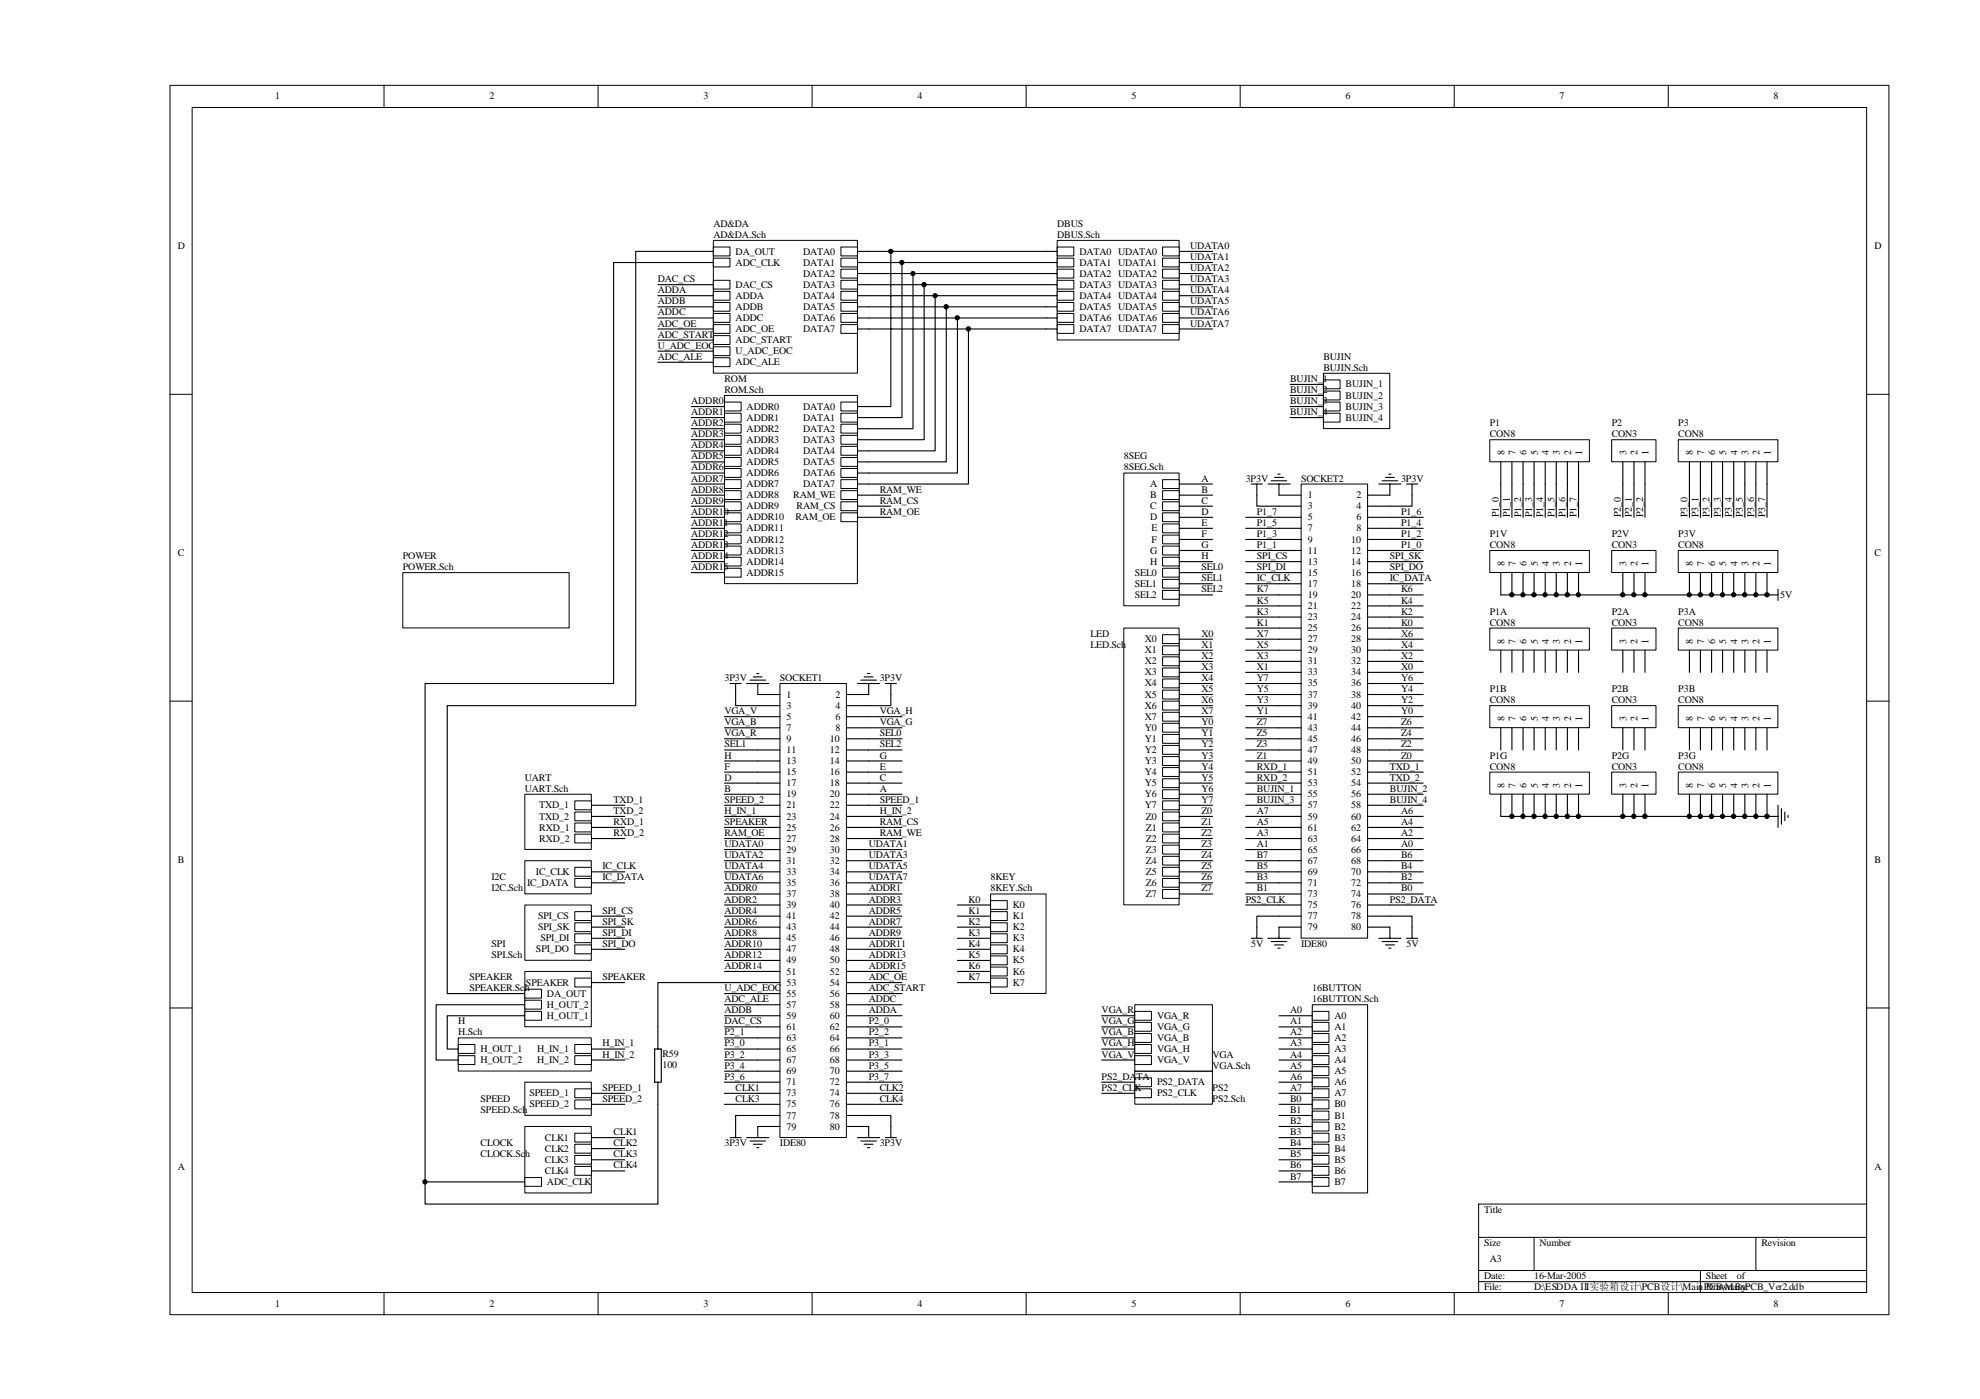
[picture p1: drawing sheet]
<svg xmlns="http://www.w3.org/2000/svg" width="297mm" height="210mm" viewBox="0 0 297 210" stroke-linecap="round" stroke-linejoin="round" font-family="sans-serif">
<defs><g id="words">
<g font-size="1.5">
<text x="41.3" y="14.9">1</text>
<text x="73.4" y="14.9">2</text>
<text x="105.5" y="14.9">3</text>
<text x="137.6" y="14.9">4</text>
<text x="169.8" y="14.9">5</text>
<text x="201.9" y="14.9">6</text>
<text x="234" y="14.9">7</text>
<text x="266.1" y="14.9">8</text>
<text x="107" y="34">AD&amp;DA</text>
<text x="107" y="35.7">AD&amp;DA.Sch</text>
<text x="158.6" y="34">DBUS</text>
<text x="158.6" y="35.7">DBUS.Sch</text>
<text x="26.7" y="37.4">D</text>
<text x="110.4" y="38.2">DA_OUT</text>
<text x="110.4" y="39.9">ADC_CLK</text>
<text x="120.5" y="38.2">DATA0</text>
<text x="120.5" y="39.9">DATA1</text>
<text x="120.5" y="41.5">DATA2</text>
<text x="161.9" y="38.2">DATA0 UDATA0</text>
<text x="161.9" y="39.9">DATA1 UDATA1</text>
<text x="161.9" y="41.5">DATA2 UDATA2</text>
<text x="178.6" y="37.4">UDATA0</text>
<text x="178.6" y="39">UDATA1</text>
<text x="178.6" y="40.7">UDATA2</text>
<text x="281.2" y="37.4">D</text>
<text x="98.7" y="44">ADDA</text>
<text x="98.7" y="45.7">ADDB</text>
<text x="98.7" y="47.3">ADDC</text>
<text x="98.7" y="42.3">DAC_CS</text>
<text x="110.4" y="43.2">DAC_CS</text>
<text x="110.4" y="44.8">ADDA</text>
<text x="110.4" y="46.5">ADDB</text>
<text x="120.5" y="43.2">DATA3</text>
<text x="120.5" y="44.8">DATA4</text>
<text x="120.5" y="46.5">DATA5</text>
<text x="161.9" y="43.2">DATA3 UDATA3</text>
<text x="161.9" y="44.8">DATA4 UDATA4</text>
<text x="161.9" y="46.5">DATA5 UDATA5</text>
<text x="178.6" y="42.3">UDATA3</text>
<text x="178.6" y="44">UDATA4</text>
<text x="178.6" y="45.7">UDATA5</text>
<text x="178.6" y="47.3">UDATA6</text>
<text x="98.7" y="49">ADC_OE</text>
<text x="98.7" y="50.7">ADC_START</text>
<text x="98.7" y="52.3">U_ADC_EOC</text>
<text x="98.7" y="54">ADC_ALE</text>
<text x="110.4" y="48.2">ADDC</text>
<text x="110.4" y="49.8">ADC_OE</text>
<text x="110.4" y="51.5">ADC_START</text>
<text x="110.4" y="53.1">U_ADC_EOC</text>
<text x="120.5" y="48.2">DATA6</text>
<text x="120.5" y="49.8">DATA7</text>
<text x="161.9" y="48.2">DATA6 UDATA6</text>
<text x="161.9" y="49.8">DATA7 UDATA7</text>
<text x="178.6" y="49">UDATA7</text>
<text x="198.5" y="54">BUJIN</text>
<text x="108.7" y="57.3">ROM</text>
<text x="108.7" y="59">ROM.Sch</text>
<text x="110.4" y="54.8">ADC_ALE</text>
<text x="193.5" y="57.3">BUJIN_1</text>
<text x="193.5" y="59">BUJIN_2</text>
<text x="198.5" y="55.6">BUJIN.Sch</text>
<text x="201.9" y="58.1">BUJIN_1</text>
<text x="201.9" y="59.8">BUJIN_2</text>
<text x="103.7" y="60.6">ADDR0</text>
<text x="103.7" y="62.3">ADDR1</text>
<text x="103.7" y="63.9">ADDR2</text>
<text x="103.7" y="65.6">ADDR3</text>
<text x="112" y="61.4">ADDR0</text>
<text x="112" y="63.1">ADDR1</text>
<text x="112" y="64.8">ADDR2</text>
<text x="120.5" y="61.4">DATA0</text>
<text x="120.5" y="63.1">DATA1</text>
<text x="120.5" y="64.8">DATA2</text>
<text x="193.5" y="60.6">BUJIN_3</text>
<text x="193.5" y="62.3">BUJIN_4</text>
<text x="201.9" y="61.4">BUJIN_3</text>
<text x="201.9" y="63.1">BUJIN_4</text>
<text x="223.5" y="63.9">P1</text>
<text x="223.5" y="65.6">CON8</text>
<text x="241.8" y="63.9">P2</text>
<text x="241.8" y="65.6">CON3</text>
<text x="251.8" y="63.9">P3</text>
<text x="251.8" y="65.6">CON8</text>
<text x="103.7" y="67.3">ADDR4</text>
<text x="103.7" y="68.9">ADDR5</text>
<text x="103.7" y="70.6">ADDR6</text>
<text x="112" y="66.4">ADDR3</text>
<text x="112" y="68.1">ADDR4</text>
<text x="112" y="69.8">ADDR5</text>
<text x="112" y="71.4">ADDR6</text>
<text x="120.5" y="66.4">DATA3</text>
<text x="120.5" y="68.1">DATA4</text>
<text x="120.5" y="69.8">DATA5</text>
<text x="120.5" y="71.4">DATA6</text>
<text x="168.6" y="68.9">8SEG</text>
<text x="168.6" y="70.6">8SEG.Sch</text>
<text x="225.7" y="68.3" transform="rotate(-90 225.7 68.3)">8</text>
<text x="227.4" y="68.3" transform="rotate(-90 227.4 68.3)">7</text>
<text x="229" y="68.3" transform="rotate(-90 229 68.3)">6</text>
<text x="230.7" y="68.3" transform="rotate(-90 230.7 68.3)">5</text>
<text x="232.3" y="68.3" transform="rotate(-90 232.3 68.3)">4</text>
<text x="234" y="68.3" transform="rotate(-90 234 68.3)">3</text>
<text x="235.7" y="68.3" transform="rotate(-90 235.7 68.3)">2</text>
<text x="237.3" y="68.3" transform="rotate(-90 237.3 68.3)">1</text>
<text x="244" y="68.3" transform="rotate(-90 244 68.3)">3</text>
<text x="245.7" y="68.3" transform="rotate(-90 245.7 68.3)">2</text>
<text x="247.3" y="68.3" transform="rotate(-90 247.3 68.3)">1</text>
<text x="254" y="68.3" transform="rotate(-90 254 68.3)">8</text>
<text x="255.6" y="68.3" transform="rotate(-90 255.6 68.3)">7</text>
<text x="257.3" y="68.3" transform="rotate(-90 257.3 68.3)">6</text>
<text x="259" y="68.3" transform="rotate(-90 259 68.3)">5</text>
<text x="260.6" y="68.3" transform="rotate(-90 260.6 68.3)">4</text>
<text x="262.3" y="68.3" transform="rotate(-90 262.3 68.3)">3</text>
<text x="264" y="68.3" transform="rotate(-90 264 68.3)">2</text>
<text x="265.6" y="68.3" transform="rotate(-90 265.6 68.3)">1</text>
<text x="103.7" y="72.3">ADDR7</text>
<text x="103.7" y="73.9">ADDR8</text>
<text x="103.7" y="75.6">ADDR9</text>
<text x="103.7" y="77.2">ADDR10</text>
<text x="112" y="73.1">ADDR7</text>
<text x="112" y="74.8">ADDR8</text>
<text x="112" y="76.4">ADDR9</text>
<text x="119" y="74.8">RAM_WE</text>
<text x="119.5" y="76.4">RAM_CS</text>
<text x="120.5" y="73.1">DATA7</text>
<text x="132" y="73.9">RAM_WE</text>
<text x="132" y="75.6">RAM_CS</text>
<text x="132" y="77.2">RAM_OE</text>
<text x="172.6" y="73.1">A</text>
<text x="172.6" y="74.8">B</text>
<text x="172.6" y="76.4">C</text>
<text x="180.2" y="72.3">A</text>
<text x="180.2" y="73.9">B</text>
<text x="180.2" y="75.6">C</text>
<text x="180.2" y="77.2">D</text>
<text x="186.9" y="72.3">3P3V</text>
<text x="188.5" y="77.2">P1_7</text>
<text x="195.2" y="72.3">SOCKET2</text>
<text x="196.2" y="74.8">1</text>
<text x="196.2" y="76.4">3</text>
<text x="203.5" y="74.8">2</text>
<text x="203.5" y="76.4">4</text>
<text x="210.2" y="77.2">P1_6</text>
<text x="210.2" y="72.3">3P3V</text>
<text x="224.9" y="77.6" transform="rotate(-90 224.9 77.6)">P1_0</text>
<text x="226.5" y="77.6" transform="rotate(-90 226.5 77.6)">P1_1</text>
<text x="228.2" y="77.6" transform="rotate(-90 228.2 77.6)">P1_2</text>
<text x="229.9" y="77.6" transform="rotate(-90 229.9 77.6)">P1_3</text>
<text x="231.5" y="77.6" transform="rotate(-90 231.5 77.6)">P1_4</text>
<text x="233.2" y="77.6" transform="rotate(-90 233.2 77.6)">P1_5</text>
<text x="234.8" y="77.6" transform="rotate(-90 234.8 77.6)">P1_6</text>
<text x="236.5" y="77.6" transform="rotate(-90 236.5 77.6)">P1_7</text>
<text x="243.2" y="77.6" transform="rotate(-90 243.2 77.6)">P2_0</text>
<text x="244.8" y="77.6" transform="rotate(-90 244.8 77.6)">P2_1</text>
<text x="246.5" y="77.6" transform="rotate(-90 246.5 77.6)">P2_2</text>
<text x="253.1" y="77.6" transform="rotate(-90 253.1 77.6)">P3_0</text>
<text x="254.8" y="77.6" transform="rotate(-90 254.8 77.6)">P3_1</text>
<text x="256.5" y="77.6" transform="rotate(-90 256.5 77.6)">P3_2</text>
<text x="258.1" y="77.6" transform="rotate(-90 258.1 77.6)">P3_3</text>
<text x="259.8" y="77.6" transform="rotate(-90 259.8 77.6)">P3_4</text>
<text x="261.5" y="77.6" transform="rotate(-90 261.5 77.6)">P3_5</text>
<text x="263.1" y="77.6" transform="rotate(-90 263.1 77.6)">P3_6</text>
<text x="264.8" y="77.6" transform="rotate(-90 264.8 77.6)">P3_7</text>
<text x="26.7" y="83.4">C</text>
<text x="60.4" y="83.9">POWER</text>
<text x="103.7" y="78.9">ADDR11</text>
<text x="103.7" y="80.6">ADDR12</text>
<text x="103.7" y="82.2">ADDR13</text>
<text x="103.7" y="83.9">ADDR14</text>
<text x="112" y="78.1">ADDR10</text>
<text x="112" y="79.7">ADDR11</text>
<text x="112" y="81.4">ADDR12</text>
<text x="112" y="83.1">ADDR13</text>
<text x="119.3" y="78.1">RAM_OE</text>
<text x="172.6" y="78.1">D</text>
<text x="172.6" y="83.1">G</text>
<text x="172.7" y="79.7">E</text>
<text x="172.7" y="81.4">F</text>
<text x="180.2" y="78.9">E</text>
<text x="180.2" y="80.6">F</text>
<text x="180.2" y="82.2">G</text>
<text x="180.2" y="83.9">H</text>
<text x="188.5" y="83.9">SPI_CS</text>
<text x="188.5" y="82.2">P1_1</text>
<text x="188.5" y="80.6">P1_3</text>
<text x="188.5" y="78.9">P1_5</text>
<text x="196.2" y="78.1">5</text>
<text x="196.2" y="79.7">7</text>
<text x="196.2" y="81.4">9</text>
<text x="196.2" y="83.1">11</text>
<text x="202.7" y="81.4">10</text>
<text x="202.7" y="83.1">12</text>
<text x="203.5" y="78.1">6</text>
<text x="203.5" y="79.7">8</text>
<text x="208.5" y="83.9">SPI_SK</text>
<text x="210.2" y="80.6">P1_2</text>
<text x="210.2" y="78.9">P1_4</text>
<text x="210.2" y="82.2">P1_0</text>
<text x="223.5" y="80.6">P1V</text>
<text x="223.5" y="82.2">CON8</text>
<text x="241.8" y="80.6">P2V</text>
<text x="241.8" y="82.2">CON3</text>
<text x="251.8" y="80.6">P3V</text>
<text x="251.8" y="82.2">CON8</text>
<text x="281.2" y="83.4">C</text>
<text x="60.4" y="85.6">POWER.Sch</text>
<text x="103.7" y="85.6">ADDR15</text>
<text x="112" y="84.7">ADDR14</text>
<text x="112" y="86.4">ADDR15</text>
<text x="170.2" y="86.4">SEL0</text>
<text x="170.2" y="88.1">SEL1</text>
<text x="170.2" y="89.7">SEL2</text>
<text x="172.6" y="84.7">H</text>
<text x="180.2" y="85.6">SEL0</text>
<text x="180.2" y="87.2">SEL1</text>
<text x="180.2" y="88.9">SEL2</text>
<text x="188.5" y="87.2">IC_CLK</text>
<text x="188.5" y="85.6">SPI_DI</text>
<text x="188.5" y="88.9">K7</text>
<text x="196.2" y="84.7">13</text>
<text x="196.2" y="86.4">15</text>
<text x="196.2" y="88.1">17</text>
<text x="196.2" y="89.7">19</text>
<text x="202.7" y="84.7">14</text>
<text x="202.7" y="86.4">16</text>
<text x="202.7" y="88.1">18</text>
<text x="202.7" y="89.7">20</text>
<text x="208.5" y="87.2">IC_DATA</text>
<text x="208.5" y="85.6">SPI_DO</text>
<text x="210.2" y="88.9">K6</text>
<text x="225.7" y="84.9" transform="rotate(-90 225.7 84.9)">8</text>
<text x="227.4" y="84.9" transform="rotate(-90 227.4 84.9)">7</text>
<text x="229" y="84.9" transform="rotate(-90 229 84.9)">6</text>
<text x="230.7" y="84.9" transform="rotate(-90 230.7 84.9)">5</text>
<text x="232.3" y="84.9" transform="rotate(-90 232.3 84.9)">4</text>
<text x="234" y="84.9" transform="rotate(-90 234 84.9)">3</text>
<text x="235.7" y="84.9" transform="rotate(-90 235.7 84.9)">2</text>
<text x="237.3" y="84.9" transform="rotate(-90 237.3 84.9)">1</text>
<text x="244" y="84.9" transform="rotate(-90 244 84.9)">3</text>
<text x="245.7" y="84.9" transform="rotate(-90 245.7 84.9)">2</text>
<text x="247.3" y="84.9" transform="rotate(-90 247.3 84.9)">1</text>
<text x="254" y="84.9" transform="rotate(-90 254 84.9)">8</text>
<text x="255.6" y="84.9" transform="rotate(-90 255.6 84.9)">7</text>
<text x="257.3" y="84.9" transform="rotate(-90 257.3 84.9)">6</text>
<text x="259" y="84.9" transform="rotate(-90 259 84.9)">5</text>
<text x="260.6" y="84.9" transform="rotate(-90 260.6 84.9)">4</text>
<text x="262.3" y="84.9" transform="rotate(-90 262.3 84.9)">3</text>
<text x="264" y="84.9" transform="rotate(-90 264 84.9)">2</text>
<text x="265.6" y="84.9" transform="rotate(-90 265.6 84.9)">1</text>
<text x="267.1" y="89.7">5V</text>
<text x="163.6" y="95.5">LED</text>
<text x="180.2" y="95.5">X0</text>
<text x="188.5" y="93.9">K1</text>
<text x="188.5" y="92.2">K3</text>
<text x="188.5" y="90.6">K5</text>
<text x="188.5" y="95.5">X7</text>
<text x="196.2" y="91.4">21</text>
<text x="196.2" y="93">23</text>
<text x="196.2" y="94.7">25</text>
<text x="202.7" y="91.4">22</text>
<text x="202.7" y="93">24</text>
<text x="202.7" y="94.7">26</text>
<text x="210.2" y="93.9">K0</text>
<text x="210.2" y="92.2">K2</text>
<text x="210.2" y="90.6">K4</text>
<text x="210.2" y="95.5">X6</text>
<text x="223.5" y="92.2">P1A</text>
<text x="223.5" y="93.9">CON8</text>
<text x="241.8" y="92.2">P2A</text>
<text x="241.8" y="93.9">CON3</text>
<text x="251.8" y="92.2">P3A</text>
<text x="251.8" y="93.9">CON8</text>
<text x="163.6" y="97.2">LED.Sch</text>
<text x="171.7" y="96.4">X0</text>
<text x="171.7" y="98">X1</text>
<text x="171.7" y="99.7">X2</text>
<text x="171.7" y="101.3">X3</text>
<text x="180.2" y="97.2">X1</text>
<text x="180.2" y="98.8">X2</text>
<text x="180.2" y="100.5">X3</text>
<text x="188.5" y="100.5">X1</text>
<text x="188.5" y="98.8">X3</text>
<text x="188.5" y="97.2">X5</text>
<text x="196.2" y="96.4">27</text>
<text x="196.2" y="98">29</text>
<text x="196.2" y="99.7">31</text>
<text x="196.2" y="101.3">33</text>
<text x="202.7" y="96.4">28</text>
<text x="202.7" y="98">30</text>
<text x="202.7" y="99.7">32</text>
<text x="202.7" y="101.3">34</text>
<text x="210.2" y="100.5">X0</text>
<text x="210.2" y="98.8">X2</text>
<text x="210.2" y="97.2">X4</text>
<text x="225.7" y="96.6" transform="rotate(-90 225.7 96.6)">8</text>
<text x="227.4" y="96.6" transform="rotate(-90 227.4 96.6)">7</text>
<text x="229" y="96.6" transform="rotate(-90 229 96.6)">6</text>
<text x="230.7" y="96.6" transform="rotate(-90 230.7 96.6)">5</text>
<text x="232.3" y="96.6" transform="rotate(-90 232.3 96.6)">4</text>
<text x="234" y="96.6" transform="rotate(-90 234 96.6)">3</text>
<text x="235.7" y="96.6" transform="rotate(-90 235.7 96.6)">2</text>
<text x="237.3" y="96.6" transform="rotate(-90 237.3 96.6)">1</text>
<text x="244" y="96.6" transform="rotate(-90 244 96.6)">3</text>
<text x="245.7" y="96.6" transform="rotate(-90 245.7 96.6)">2</text>
<text x="247.3" y="96.6" transform="rotate(-90 247.3 96.6)">1</text>
<text x="254" y="96.6" transform="rotate(-90 254 96.6)">8</text>
<text x="255.6" y="96.6" transform="rotate(-90 255.6 96.6)">7</text>
<text x="257.3" y="96.6" transform="rotate(-90 257.3 96.6)">6</text>
<text x="259" y="96.6" transform="rotate(-90 259 96.6)">5</text>
<text x="260.6" y="96.6" transform="rotate(-90 260.6 96.6)">4</text>
<text x="262.3" y="96.6" transform="rotate(-90 262.3 96.6)">3</text>
<text x="264" y="96.6" transform="rotate(-90 264 96.6)">2</text>
<text x="265.6" y="96.6" transform="rotate(-90 265.6 96.6)">1</text>
<text x="108.7" y="102.2">3P3V</text>
<text x="108.7" y="107.2">VGA_V</text>
<text x="117" y="102.2">SOCKET1</text>
<text x="118" y="104.7">1</text>
<text x="118" y="106.3">3</text>
<text x="118" y="108">5</text>
<text x="125.3" y="104.7">2</text>
<text x="125.3" y="106.3">4</text>
<text x="125.3" y="108">6</text>
<text x="132" y="102.2">3P3V</text>
<text x="132" y="107.2">VGA_H</text>
<text x="171.7" y="103">X4</text>
<text x="171.7" y="104.7">X5</text>
<text x="171.7" y="106.3">X6</text>
<text x="171.7" y="108">X7</text>
<text x="180.2" y="102.2">X4</text>
<text x="180.2" y="103.8">X5</text>
<text x="180.2" y="105.5">X6</text>
<text x="180.2" y="107.2">X7</text>
<text x="188.5" y="107.2">Y1</text>
<text x="188.5" y="105.5">Y3</text>
<text x="188.5" y="103.8">Y5</text>
<text x="188.5" y="102.2">Y7</text>
<text x="196.2" y="103">35</text>
<text x="196.2" y="104.7">37</text>
<text x="196.2" y="106.3">39</text>
<text x="196.2" y="108">41</text>
<text x="202.7" y="103">36</text>
<text x="202.7" y="104.7">38</text>
<text x="202.7" y="106.3">40</text>
<text x="202.7" y="108">42</text>
<text x="210.2" y="107.2">Y0</text>
<text x="210.2" y="105.5">Y2</text>
<text x="210.2" y="103.8">Y4</text>
<text x="210.2" y="102.2">Y6</text>
<text x="223.5" y="103.8">P1B</text>
<text x="223.5" y="105.5">CON8</text>
<text x="241.8" y="103.8">P2B</text>
<text x="241.8" y="105.5">CON3</text>
<text x="251.8" y="103.8">P3B</text>
<text x="251.8" y="105.5">CON8</text>
<text x="108.7" y="110.5">VGA_R</text>
<text x="108.7" y="108.8">VGA_B</text>
<text x="108.7" y="113.8">H</text>
<text x="108.7" y="112.1">SEL1</text>
<text x="118" y="109.6">7</text>
<text x="118" y="111.3">9</text>
<text x="118" y="113">11</text>
<text x="124.5" y="111.3">10</text>
<text x="124.5" y="113">12</text>
<text x="125.3" y="109.6">8</text>
<text x="132" y="108.8">VGA_G</text>
<text x="132" y="113.8">G</text>
<text x="132" y="110.5">SEL0</text>
<text x="132" y="112.1">SEL2</text>
<text x="171.7" y="109.6">Y0</text>
<text x="171.7" y="111.3">Y1</text>
<text x="171.7" y="113">Y2</text>
<text x="180.2" y="108.8">Y0</text>
<text x="180.2" y="110.5">Y1</text>
<text x="180.2" y="112.1">Y2</text>
<text x="180.2" y="113.8">Y3</text>
<text x="188.5" y="113.8">Z1</text>
<text x="188.5" y="112.1">Z3</text>
<text x="188.5" y="110.5">Z5</text>
<text x="188.5" y="108.8">Z7</text>
<text x="196.2" y="109.6">43</text>
<text x="196.2" y="111.3">45</text>
<text x="196.2" y="113">47</text>
<text x="202.7" y="109.6">44</text>
<text x="202.7" y="111.3">46</text>
<text x="202.7" y="113">48</text>
<text x="210.2" y="113.8">Z0</text>
<text x="210.2" y="112.1">Z2</text>
<text x="210.2" y="110.5">Z4</text>
<text x="210.2" y="108.8">Z6</text>
<text x="223.5" y="113.8">P1G</text>
<text x="225.7" y="108.2" transform="rotate(-90 225.7 108.2)">8</text>
<text x="227.4" y="108.2" transform="rotate(-90 227.4 108.2)">7</text>
<text x="229" y="108.2" transform="rotate(-90 229 108.2)">6</text>
<text x="230.7" y="108.2" transform="rotate(-90 230.7 108.2)">5</text>
<text x="232.3" y="108.2" transform="rotate(-90 232.3 108.2)">4</text>
<text x="234" y="108.2" transform="rotate(-90 234 108.2)">3</text>
<text x="235.7" y="108.2" transform="rotate(-90 235.7 108.2)">2</text>
<text x="237.3" y="108.2" transform="rotate(-90 237.3 108.2)">1</text>
<text x="241.8" y="113.8">P2G</text>
<text x="244" y="108.2" transform="rotate(-90 244 108.2)">3</text>
<text x="245.7" y="108.2" transform="rotate(-90 245.7 108.2)">2</text>
<text x="247.3" y="108.2" transform="rotate(-90 247.3 108.2)">1</text>
<text x="251.8" y="113.8">P3G</text>
<text x="254" y="108.2" transform="rotate(-90 254 108.2)">8</text>
<text x="255.6" y="108.2" transform="rotate(-90 255.6 108.2)">7</text>
<text x="257.3" y="108.2" transform="rotate(-90 257.3 108.2)">6</text>
<text x="259" y="108.2" transform="rotate(-90 259 108.2)">5</text>
<text x="260.6" y="108.2" transform="rotate(-90 260.6 108.2)">4</text>
<text x="262.3" y="108.2" transform="rotate(-90 262.3 108.2)">3</text>
<text x="264" y="108.2" transform="rotate(-90 264 108.2)">2</text>
<text x="265.6" y="108.2" transform="rotate(-90 265.6 108.2)">1</text>
<text x="78.7" y="117.1">UART</text>
<text x="78.7" y="118.8">UART.Sch</text>
<text x="108.7" y="118.8">B</text>
<text x="108.7" y="117.1">D</text>
<text x="108.7" y="115.5">F</text>
<text x="118" y="114.6">13</text>
<text x="118" y="116.3">15</text>
<text x="118" y="118">17</text>
<text x="118" y="119.6">19</text>
<text x="124.5" y="114.6">14</text>
<text x="124.5" y="116.3">16</text>
<text x="124.5" y="118">18</text>
<text x="124.5" y="119.6">20</text>
<text x="132" y="118.8">A</text>
<text x="132" y="117.1">C</text>
<text x="132" y="115.5">E</text>
<text x="171.7" y="114.6">Y3</text>
<text x="171.7" y="116.3">Y4</text>
<text x="171.7" y="118">Y5</text>
<text x="171.7" y="119.6">Y6</text>
<text x="180.2" y="115.5">Y4</text>
<text x="180.2" y="117.1">Y5</text>
<text x="180.2" y="118.8">Y6</text>
<text x="188.5" y="115.5">RXD_1</text>
<text x="188.5" y="117.1">RXD_2</text>
<text x="188.5" y="118.8">BUJIN_1</text>
<text x="196.2" y="114.6">49</text>
<text x="196.2" y="116.3">51</text>
<text x="196.2" y="118">53</text>
<text x="196.2" y="119.6">55</text>
<text x="202.7" y="114.6">50</text>
<text x="202.7" y="116.3">52</text>
<text x="202.7" y="118">54</text>
<text x="202.7" y="119.6">56</text>
<text x="208.5" y="115.5">TXD_1</text>
<text x="208.5" y="117.1">TXD_2</text>
<text x="208.5" y="118.8">BUJIN_2</text>
<text x="223.5" y="115.5">CON8</text>
<text x="225.7" y="118.2" transform="rotate(-90 225.7 118.2)">8</text>
<text x="227.4" y="118.2" transform="rotate(-90 227.4 118.2)">7</text>
<text x="229" y="118.2" transform="rotate(-90 229 118.2)">6</text>
<text x="230.7" y="118.2" transform="rotate(-90 230.7 118.2)">5</text>
<text x="232.3" y="118.2" transform="rotate(-90 232.3 118.2)">4</text>
<text x="234" y="118.2" transform="rotate(-90 234 118.2)">3</text>
<text x="235.7" y="118.2" transform="rotate(-90 235.7 118.2)">2</text>
<text x="237.3" y="118.2" transform="rotate(-90 237.3 118.2)">1</text>
<text x="241.8" y="115.5">CON3</text>
<text x="244" y="118.2" transform="rotate(-90 244 118.2)">3</text>
<text x="245.7" y="118.2" transform="rotate(-90 245.7 118.2)">2</text>
<text x="247.3" y="118.2" transform="rotate(-90 247.3 118.2)">1</text>
<text x="251.8" y="115.5">CON8</text>
<text x="254" y="118.2" transform="rotate(-90 254 118.2)">8</text>
<text x="255.6" y="118.2" transform="rotate(-90 255.6 118.2)">7</text>
<text x="257.3" y="118.2" transform="rotate(-90 257.3 118.2)">6</text>
<text x="259" y="118.2" transform="rotate(-90 259 118.2)">5</text>
<text x="260.6" y="118.2" transform="rotate(-90 260.6 118.2)">4</text>
<text x="262.3" y="118.2" transform="rotate(-90 262.3 118.2)">3</text>
<text x="264" y="118.2" transform="rotate(-90 264 118.2)">2</text>
<text x="265.6" y="118.2" transform="rotate(-90 265.6 118.2)">1</text>
<text x="80.9" y="121.3">TXD_1</text>
<text x="80.9" y="124.6">RXD_1</text>
<text x="80.9" y="123">TXD_2</text>
<text x="92.1" y="120.5">TXD_1</text>
<text x="92.1" y="122.1">TXD_2</text>
<text x="92.1" y="123.8">RXD_1</text>
<text x="92.1" y="125.4">RXD_2</text>
<text x="108.7" y="123.8">SPEAKER</text>
<text x="108.7" y="122.1">H_IN_1</text>
<text x="108.7" y="120.5">SPEED_2</text>
<text x="108.7" y="125.4">RAM_OE</text>
<text x="118" y="121.3">21</text>
<text x="118" y="123">23</text>
<text x="118" y="124.6">25</text>
<text x="124.5" y="121.3">22</text>
<text x="124.5" y="123">24</text>
<text x="124.5" y="124.6">26</text>
<text x="132" y="122.1">H_IN_2</text>
<text x="132" y="120.5">SPEED_1</text>
<text x="132" y="123.8">RAM_CS</text>
<text x="132" y="125.4">RAM_WE</text>
<text x="171.7" y="121.3">Y7</text>
<text x="171.9" y="123">Z0</text>
<text x="171.9" y="124.6">Z1</text>
<text x="180.2" y="120.5">Y7</text>
<text x="180.2" y="122.1">Z0</text>
<text x="180.2" y="123.8">Z1</text>
<text x="180.2" y="125.4">Z2</text>
<text x="188.5" y="125.4">A3</text>
<text x="188.5" y="123.8">A5</text>
<text x="188.5" y="122.1">A7</text>
<text x="188.5" y="120.5">BUJIN_3</text>
<text x="196.2" y="121.3">57</text>
<text x="196.2" y="123">59</text>
<text x="196.2" y="124.6">61</text>
<text x="202.7" y="121.3">58</text>
<text x="202.7" y="123">60</text>
<text x="202.7" y="124.6">62</text>
<text x="208.5" y="120.5">BUJIN_4</text>
<text x="210.2" y="125.4">A2</text>
<text x="210.2" y="123.8">A4</text>
<text x="210.2" y="122.1">A6</text>
<text x="26.7" y="129.4">B</text>
<text x="80.4" y="131.3">IC_CLK</text>
<text x="80.9" y="126.3">RXD_2</text>
<text x="90.4" y="130.4">IC_CLK</text>
<text x="108.7" y="127.1">UDATA0</text>
<text x="108.7" y="128.8">UDATA2</text>
<text x="108.7" y="130.4">UDATA4</text>
<text x="118" y="126.3">27</text>
<text x="118" y="127.9">29</text>
<text x="118" y="129.6">31</text>
<text x="118" y="131.3">33</text>
<text x="124.5" y="126.3">28</text>
<text x="124.5" y="127.9">30</text>
<text x="124.5" y="129.6">32</text>
<text x="124.5" y="131.3">34</text>
<text x="130.3" y="127.1">UDATA1</text>
<text x="130.3" y="128.8">UDATA3</text>
<text x="130.3" y="130.4">UDATA5</text>
<text x="171.9" y="126.3">Z2</text>
<text x="171.9" y="127.9">Z3</text>
<text x="171.9" y="129.6">Z4</text>
<text x="171.9" y="131.3">Z5</text>
<text x="180.2" y="127.1">Z3</text>
<text x="180.2" y="128.8">Z4</text>
<text x="180.2" y="130.4">Z5</text>
<text x="188.5" y="130.4">B5</text>
<text x="188.5" y="128.8">B7</text>
<text x="188.5" y="127.1">A1</text>
<text x="196.2" y="126.3">63</text>
<text x="196.2" y="127.9">65</text>
<text x="196.2" y="129.6">67</text>
<text x="196.2" y="131.3">69</text>
<text x="202.7" y="126.3">64</text>
<text x="202.7" y="127.9">66</text>
<text x="202.7" y="129.6">68</text>
<text x="202.7" y="131.3">70</text>
<text x="210.2" y="130.4">B4</text>
<text x="210.2" y="128.8">B6</text>
<text x="210.2" y="127.1">A0</text>
<text x="281.2" y="129.4">B</text>
<text x="73.7" y="132.1">I2C</text>
<text x="73.7" y="133.8">I2C.Sch</text>
<text x="79.1" y="132.9">IC_DATA</text>
<text x="80.7" y="137.9">SPI_CS</text>
<text x="90.4" y="132.1">IC_DATA</text>
<text x="90.4" y="137.1">SPI_CS</text>
<text x="108.7" y="133.8">ADDR0</text>
<text x="108.7" y="135.4">ADDR2</text>
<text x="108.7" y="137.1">ADDR4</text>
<text x="108.7" y="132.1">UDATA6</text>
<text x="118" y="132.9">35</text>
<text x="118" y="134.6">37</text>
<text x="118" y="136.2">39</text>
<text x="118" y="137.9">41</text>
<text x="124.5" y="132.9">36</text>
<text x="124.5" y="134.6">38</text>
<text x="124.5" y="136.2">40</text>
<text x="124.5" y="137.9">42</text>
<text x="130.3" y="132.1">UDATA7</text>
<text x="130.3" y="133.8">ADDR1</text>
<text x="130.3" y="135.4">ADDR3</text>
<text x="130.3" y="137.1">ADDR5</text>
<text x="145.3" y="135.4">K0</text>
<text x="145.3" y="137.1">K1</text>
<text x="148.6" y="132.1">8KEY</text>
<text x="148.6" y="133.8">8KEY.Sch</text>
<text x="152" y="137.9">K1</text>
<text x="152" y="136.2">K0</text>
<text x="171.9" y="132.9">Z6</text>
<text x="171.9" y="134.6">Z7</text>
<text x="180.2" y="132.1">Z6</text>
<text x="180.2" y="133.8">Z7</text>
<text x="186.9" y="135.4">PS2_CLK</text>
<text x="188.5" y="133.8">B1</text>
<text x="188.5" y="132.1">B3</text>
<text x="196.2" y="132.9">71</text>
<text x="196.2" y="134.6">73</text>
<text x="196.2" y="136.2">75</text>
<text x="196.2" y="137.9">77</text>
<text x="202.7" y="132.9">72</text>
<text x="202.7" y="134.6">74</text>
<text x="202.7" y="136.2">76</text>
<text x="202.7" y="137.9">78</text>
<text x="208.5" y="135.4">PS2_DATA</text>
<text x="210.2" y="133.8">B0</text>
<text x="210.2" y="132.1">B2</text>
<text x="73.7" y="142.1">SPI</text>
<text x="73.7" y="143.7">SPI.Sch</text>
<text x="80.4" y="142.9">SPI_DO</text>
<text x="80.7" y="139.6">SPI_SK</text>
<text x="81.1" y="141.2">SPI_DI</text>
<text x="90.4" y="138.7">SPI_SK</text>
<text x="90.4" y="140.4">SPI_DI</text>
<text x="90.4" y="142.1">SPI_DO</text>
<text x="108.7" y="138.7">ADDR6</text>
<text x="108.7" y="140.4">ADDR8</text>
<text x="108.7" y="142.1">ADDR10</text>
<text x="108.7" y="143.7">ADDR12</text>
<text x="118" y="139.6">43</text>
<text x="118" y="141.2">45</text>
<text x="118" y="142.9">47</text>
<text x="124.5" y="139.6">44</text>
<text x="124.5" y="141.2">46</text>
<text x="124.5" y="142.9">48</text>
<text x="130.3" y="142.1">ADDR11</text>
<text x="130.3" y="143.7">ADDR13</text>
<text x="130.3" y="138.7">ADDR7</text>
<text x="130.3" y="140.4">ADDR9</text>
<text x="145.3" y="138.7">K2</text>
<text x="145.3" y="140.4">K3</text>
<text x="145.3" y="142.1">K4</text>
<text x="145.3" y="143.7">K5</text>
<text x="152" y="139.6">K2</text>
<text x="152" y="141.2">K3</text>
<text x="152" y="142.9">K4</text>
<text x="187.7" y="142.1">5V</text>
<text x="195.2" y="142.1">IDE80</text>
<text x="196.2" y="139.6">79</text>
<text x="202.7" y="139.6">80</text>
<text x="211" y="142.1">5V</text>
<text x="70.4" y="147">SPEAKER</text>
<text x="70.4" y="148.7">SPEAKER.Sch</text>
<text x="78.9" y="147.9">SPEAKER</text>
<text x="82.1" y="149.5">DA_OUT</text>
<text x="90.4" y="147">SPEAKER</text>
<text x="108.7" y="145.4">ADDR14</text>
<text x="108.7" y="148.7">U_ADC_EOC</text>
<text x="118" y="144.5">49</text>
<text x="118" y="146.2">51</text>
<text x="118" y="147.9">53</text>
<text x="118" y="149.5">55</text>
<text x="124.5" y="144.5">50</text>
<text x="124.5" y="146.2">52</text>
<text x="124.5" y="147.9">54</text>
<text x="124.5" y="149.5">56</text>
<text x="130.3" y="145.4">ADDR15</text>
<text x="130.3" y="147">ADC_OE</text>
<text x="130.3" y="148.7">ADC_START</text>
<text x="145.3" y="145.4">K6</text>
<text x="145.3" y="147">K7</text>
<text x="152" y="144.5">K5</text>
<text x="152" y="146.2">K6</text>
<text x="152" y="147.9">K7</text>
<text x="196.9" y="148.7">16BUTTON</text>
<text x="68.7" y="153.7">H</text>
<text x="68.7" y="155.4">H.Sch</text>
<text x="82.1" y="151.2">H_OUT_2</text>
<text x="82.1" y="152.9">H_OUT_1</text>
<text x="108.7" y="155.4">P2_1</text>
<text x="108.7" y="153.7">DAC_CS</text>
<text x="108.7" y="152">ADDB</text>
<text x="108.7" y="150.4">ADC_ALE</text>
<text x="118" y="151.2">57</text>
<text x="118" y="152.9">59</text>
<text x="118" y="154.5">61</text>
<text x="124.5" y="151.2">58</text>
<text x="124.5" y="152.9">60</text>
<text x="124.5" y="154.5">62</text>
<text x="130.3" y="155.4">P2_2</text>
<text x="130.3" y="153.7">P2_0</text>
<text x="130.3" y="152">ADDA</text>
<text x="130.3" y="150.4">ADDC</text>
<text x="165.3" y="152">VGA_R</text>
<text x="165.3" y="153.7">VGA_G</text>
<text x="165.3" y="155.4">VGA_B</text>
<text x="173.6" y="152.9">VGA_R</text>
<text x="173.6" y="154.5">VGA_G</text>
<text x="193.5" y="152">A0</text>
<text x="193.5" y="153.7">A1</text>
<text x="193.5" y="155.4">A2</text>
<text x="196.9" y="150.4">16BUTTON.Sch</text>
<text x="200.2" y="152.9">A0</text>
<text x="200.2" y="154.5">A1</text>
<text x="72.1" y="157.9">H_OUT_1</text>
<text x="72.1" y="159.5">H_OUT_2</text>
<text x="80.6" y="157.9">H_IN_1</text>
<text x="80.6" y="159.5">H_IN_2</text>
<text x="90.4" y="157">H_IN_1</text>
<text x="90.4" y="158.7">H_IN_2</text>
<text x="99.4" y="158.5">R59</text>
<text x="99.4" y="160.2">100</text>
<text x="108.7" y="158.7">P3_2</text>
<text x="108.7" y="160.3">P3_4</text>
<text x="108.7" y="157">P3_0</text>
<text x="118" y="156.2">63</text>
<text x="118" y="157.9">65</text>
<text x="118" y="159.5">67</text>
<text x="118" y="161.2">69</text>
<text x="124.5" y="156.2">64</text>
<text x="124.5" y="157.9">66</text>
<text x="124.5" y="159.5">68</text>
<text x="124.5" y="161.2">70</text>
<text x="130.3" y="158.7">P3_3</text>
<text x="130.3" y="160.3">P3_5</text>
<text x="130.3" y="157">P3_1</text>
<text x="165.3" y="157">VGA_H</text>
<text x="165.3" y="158.7">VGA_V</text>
<text x="173.6" y="156.2">VGA_B</text>
<text x="173.6" y="157.9">VGA_H</text>
<text x="173.6" y="159.5">VGA_V</text>
<text x="181.9" y="158.7">VGA</text>
<text x="181.9" y="160.3">VGA.Sch</text>
<text x="193.5" y="157">A3</text>
<text x="193.5" y="158.7">A4</text>
<text x="193.5" y="160.3">A5</text>
<text x="200.2" y="156.2">A2</text>
<text x="200.2" y="157.9">A3</text>
<text x="200.2" y="159.5">A4</text>
<text x="200.2" y="161.2">A5</text>
<text x="72.1" y="165.3">SPEED</text>
<text x="72.1" y="167">SPEED.Sch</text>
<text x="79.4" y="164.5">SPEED_1</text>
<text x="79.4" y="166.2">SPEED_2</text>
<text x="90.4" y="163.7">SPEED_1</text>
<text x="90.4" y="165.3">SPEED_2</text>
<text x="108.7" y="162">P3_6</text>
<text x="110.4" y="163.7">CLK1</text>
<text x="110.4" y="165.3">CLK3</text>
<text x="118" y="162.8">71</text>
<text x="118" y="164.5">73</text>
<text x="118" y="166.2">75</text>
<text x="118" y="167.8">77</text>
<text x="124.5" y="162.8">72</text>
<text x="124.5" y="164.5">74</text>
<text x="124.5" y="166.2">76</text>
<text x="124.5" y="167.8">78</text>
<text x="130.3" y="162">P3_7</text>
<text x="132" y="163.7">CLK2</text>
<text x="132" y="165.3">CLK4</text>
<text x="165.3" y="162">PS2_DATA</text>
<text x="165.3" y="163.7">PS2_CLK</text>
<text x="173.6" y="162.8">PS2_DATA</text>
<text x="173.6" y="164.5">PS2_CLK</text>
<text x="181.9" y="163.7">PS2</text>
<text x="181.9" y="165.3">PS2.Sch</text>
<text x="193.5" y="162">A6</text>
<text x="193.5" y="163.7">A7</text>
<text x="193.5" y="165.3">B0</text>
<text x="193.5" y="167">B1</text>
<text x="200.2" y="162.8">A6</text>
<text x="200.2" y="164.5">A7</text>
<text x="200.2" y="166.2">B0</text>
<text x="200.2" y="167.8">B1</text>
<text x="72.1" y="172">CLOCK</text>
<text x="72.1" y="173.6">CLOCK.Sch</text>
<text x="81.7" y="171.2">CLK1</text>
<text x="81.7" y="172.8">CLK2</text>
<text x="92.1" y="170.3">CLK1</text>
<text x="92.1" y="172">CLK2</text>
<text x="92.1" y="173.6">CLK3</text>
<text x="108.7" y="172">3P3V</text>
<text x="117" y="172">IDE80</text>
<text x="118" y="169.5">79</text>
<text x="124.5" y="169.5">80</text>
<text x="132" y="172">3P3V</text>
<text x="193.5" y="168.7">B2</text>
<text x="193.5" y="170.3">B3</text>
<text x="193.5" y="172">B4</text>
<text x="193.5" y="173.6">B5</text>
<text x="200.2" y="169.5">B2</text>
<text x="200.2" y="171.2">B3</text>
<text x="200.2" y="172.8">B4</text>
<text x="26.7" y="175.5">A</text>
<text x="81.7" y="174.5">CLK3</text>
<text x="81.7" y="176.1">CLK4</text>
<text x="82.1" y="177.8">ADC_CLK</text>
<text x="92.1" y="175.3">CLK4</text>
<text x="193.5" y="175.3">B6</text>
<text x="193.5" y="177">B7</text>
<text x="200.2" y="174.5">B5</text>
<text x="200.2" y="176.1">B6</text>
<text x="200.2" y="177.8">B7</text>
<text x="281.2" y="175.5">A</text>
<text x="222.6" y="181.9">Title</text>
<text x="222.6" y="186.9">Size</text>
<text x="222.6" y="191.9">Date:</text>
<text x="223.5" y="189.4">A3</text>
<text x="230.1" y="191.9">16-Mar-2005</text>
<text x="231" y="186.9">Number</text>
<text x="255.9" y="191.9">Sheet</text>
<text x="260.6" y="191.9">of</text>
<text x="264.3" y="186.9">Revision</text>
<text x="41.3" y="196.1">1</text>
<text x="73.4" y="196.1">2</text>
<text x="105.5" y="196.1">3</text>
<text x="137.6" y="196.1">4</text>
<text x="169.8" y="196.1">5</text>
<text x="201.9" y="196.1">6</text>
<text x="222.6" y="193.6">File:</text>
<text x="230.1" y="193.6">D:\ESDDA III实验箱设计\PCB设计\MainPCB\MainPCB_Ver2.ddb</text>
<text x="234" y="196.1">7</text>
<text x="255.9" y="193.6">Drawn By:</text>
<text x="266.1" y="196.1">8</text>
</g>
</g></defs>
<g fill="none" stroke="#000" stroke-width=".15">
<path d="M25.5 12.8h257.9v184.5h-257.9zM28.8 16.1h251.2v177.8h-251.2zM57.6 12.8v3.3M89.7 12.8v3.3M121.8 12.8v3.3M153.9 12.8v3.3M186.1 12.8v3.3M218.2 12.8v3.3M250.3 12.8v3.3M25.5 59.2h3.3M280.1 59.2h3.3M25.5 105.2h3.3"/>
<path d="M280.1 105.2h3.3M25.5 151.2h3.3M280.1 151.2h3.3M57.6 194v3.3M89.7 194v3.3M121.8 194v3.3M153.9 194v3.3M186.1 194v3.3M218.2 194v3.3M221.8 185.7h58.3M221.8 190.6h58.3M221.8 192.3h58.3"/>
<path d="M230.1 185.7v4.9M250.3 194v3.3M255.1 190.6v3.4M263.4 185.7v4.9M280.1 180.7h-58.3v13.3"/>
</g>
<path d="M195.2 72.6h10v68.2h-10z" fill="#fff"/>
<path d="M195.2 72.6h10v68.2h-10z" fill="none" stroke="#000" stroke-width=".15"/>
<g fill="none" stroke="#000" stroke-width=".17">
<path d="M191.9 74.3h3.3M191.9 75.9h3.3M191.9 77.6h3.3M191.9 79.3h3.3M205.2 74.3h3.3M205.2 75.9h3.3M205.2 77.6h3.3M205.2 79.3h3.3M191.9 80.9h3.3M191.9 82.6h3.3M191.9 84.3h3.3M191.9 85.9h3.3"/>
<path d="M191.9 87.6h3.3M191.9 89.3h3.3M191.9 90.9h3.3M191.9 92.6h3.3M191.9 94.2h3.3M191.9 95.9h3.3M191.9 97.6h3.3M191.9 99.2h3.3M205.2 80.9h3.3M205.2 82.6h3.3M205.2 84.3h3.3M205.2 85.9h3.3"/>
<path d="M205.2 87.6h3.3M205.2 89.3h3.3M205.2 90.9h3.3M205.2 92.6h3.3M205.2 94.2h3.3M205.2 95.9h3.3M205.2 97.6h3.3M205.2 99.2h3.3M191.9 100.9h3.3M191.9 102.6h3.3M191.9 104.2h3.3M191.9 105.9h3.3"/>
<path d="M191.9 107.5h3.3M191.9 109.2h3.3M191.9 110.8h3.3M191.9 112.5h3.3M191.9 114.2h3.3M191.9 115.8h3.3M191.9 117.5h3.3M191.9 119.2h3.3M205.2 100.9h3.3M205.2 102.6h3.3M205.2 104.2h3.3M205.2 105.9h3.3"/>
<path d="M205.2 107.5h3.3M205.2 109.2h3.3M205.2 110.8h3.3M205.2 112.5h3.3M205.2 114.2h3.3M205.2 115.8h3.3M205.2 117.5h3.3M205.2 119.2h3.3M191.9 120.8h3.3M191.9 122.5h3.3M191.9 124.1h3.3M191.9 125.8h3.3"/>
<path d="M191.9 127.5h3.3M191.9 129.1h3.3M191.9 130.8h3.3M191.9 132.5h3.3M191.9 134.1h3.3M191.9 135.8h3.3M191.9 137.5h3.3M191.9 139.1h3.3M205.2 120.8h3.3M205.2 122.5h3.3M205.2 124.1h3.3M205.2 125.8h3.3"/>
<path d="M205.2 127.5h3.3M205.2 129.1h3.3M205.2 130.8h3.3M205.2 132.5h3.3M205.2 134.1h3.3M205.2 135.8h3.3M205.2 137.5h3.3M205.2 139.1h3.3"/>
</g>
<path d="M117 102.6h10v68.1h-10z" fill="#fff"/>
<path d="M117 102.6h10v68.1h-10z" fill="none" stroke="#000" stroke-width=".15"/>
<g fill="none" stroke="#000" stroke-width=".17">
<path d="M113.7 104.2h3.3M113.7 105.9h3.3M113.7 107.5h3.3M113.7 109.2h3.3M113.7 110.8h3.3M113.7 112.5h3.3M113.7 114.2h3.3M113.7 115.8h3.3M113.7 117.5h3.3M113.7 119.2h3.3M127 104.2h3.3M127 105.9h3.3"/>
<path d="M127 107.5h3.3M127 109.2h3.3M127 110.8h3.3M127 112.5h3.3M127 114.2h3.3M127 115.8h3.3M127 117.5h3.3M127 119.2h3.3M113.7 120.8h3.3M113.7 122.5h3.3M113.7 124.1h3.3M113.7 125.8h3.3"/>
<path d="M113.7 127.5h3.3M113.7 129.1h3.3M113.7 130.8h3.3M113.7 132.5h3.3M113.7 134.1h3.3M113.7 135.8h3.3M113.7 137.5h3.3M113.7 139.1h3.3M127 120.8h3.3M127 122.5h3.3M127 124.1h3.3M127 125.8h3.3"/>
<path d="M127 127.5h3.3M127 129.1h3.3M127 130.8h3.3M127 132.5h3.3M127 134.1h3.3M127 135.8h3.3M127 137.5h3.3M127 139.1h3.3M113.7 140.8h3.3M113.7 142.4h3.3M113.7 144.1h3.3M113.7 145.8h3.3"/>
<path d="M113.7 147.4h3.3M113.7 149.1h3.3M113.7 150.7h3.3M113.7 152.4h3.3M113.7 154.1h3.3M113.7 155.7h3.3M113.7 157.4h3.3M113.7 159h3.3M127 140.8h3.3M127 142.4h3.3M127 144.1h3.3M127 145.8h3.3"/>
<path d="M127 147.4h3.3M127 149.1h3.3M127 150.7h3.3M127 152.4h3.3M127 154.1h3.3M127 155.7h3.3M127 157.4h3.3M127 159h3.3M113.7 160.7h3.3M113.7 162.4h3.3M113.7 164h3.3M113.7 165.7h3.3"/>
<path d="M113.7 167.4h3.3M113.7 169h3.3M127 160.7h3.3M127 162.4h3.3M127 164h3.3M127 165.7h3.3M127 167.4h3.3M127 169h3.3"/>
</g>
<path d="M196.9 150.8h8.3v28.2h-8.3z" fill="#fff"/>
<path d="M196.9 150.7h8.3v28.3h-8.3z" fill="none" stroke="#000" stroke-width=".15"/>
<g fill="#fff" stroke="#000" stroke-width=".15">
<path d="M196.9 151.7h2.5v1.4h-2.5z" fill-rule="evenodd"/>
<path d="M196.9 153.4h2.5v1.3h-2.5z" fill-rule="evenodd"/>
<path d="M196.9 155.1h2.5v1.3h-2.5z" fill-rule="evenodd"/>
<path d="M196.9 156.7h2.5v1.4h-2.5z" fill-rule="evenodd"/>
<path d="M196.9 158.4h2.5v1.3h-2.5z" fill-rule="evenodd"/>
<path d="M196.9 160h2.5v1.4h-2.5z" fill-rule="evenodd"/>
<path d="M196.9 161.7h2.5v1.3h-2.5z" fill-rule="evenodd"/>
<path d="M196.9 163.4h2.5v1.3h-2.5z" fill-rule="evenodd"/>
<path d="M196.9 165h2.5v1.4h-2.5z" fill-rule="evenodd"/>
<path d="M196.9 166.7h2.5v1.3h-2.5z" fill-rule="evenodd"/>
<path d="M196.9 168.4h2.5v1.3h-2.5z" fill-rule="evenodd"/>
<path d="M196.9 170h2.5v1.3h-2.5z" fill-rule="evenodd"/>
<path d="M196.9 171.7h2.5v1.3h-2.5z" fill-rule="evenodd"/>
<path d="M196.9 173.4h2.5v1.3h-2.5z" fill-rule="evenodd"/>
<path d="M196.9 175h2.5v1.3h-2.5z" fill-rule="evenodd"/>
<path d="M196.9 176.7h2.5v1.3h-2.5z" fill-rule="evenodd"/>
</g>
<path d="M148.6 134.2h8.3v14.9h-8.3z" fill="#fff"/>
<path d="M148.6 134.1h8.3v15h-8.3z" fill="none" stroke="#000" stroke-width=".15"/>
<g fill="#fff" stroke="#000" stroke-width=".15">
<path d="M148.6 136.8h2.5v1.3h-2.5z" fill-rule="evenodd"/>
<path d="M148.6 138.5h2.5v1.3h-2.5z" fill-rule="evenodd"/>
<path d="M148.6 140.1h2.5v1.3h-2.5z" fill-rule="evenodd"/>
<path d="M148.6 141.8h2.5v1.3h-2.5z" fill-rule="evenodd"/>
<path d="M148.6 143.4h2.5v1.4h-2.5z" fill-rule="evenodd"/>
<path d="M148.6 145.1h2.5v1.3h-2.5z" fill-rule="evenodd"/>
<path d="M148.6 146.7h2.5v1.4h-2.5z" fill-rule="evenodd"/>
<path d="M148.6 135.1h2.5v1.3h-2.5z" fill-rule="evenodd"/>
</g>
<path d="M168.6 71h8.3v19.9h-8.3z" fill="#fff"/>
<path d="M168.6 71h8.3v19.9h-8.3z" fill="none" stroke="#000" stroke-width=".15"/>
<g fill="#fff" stroke="#000" stroke-width=".15">
<path d="M174.4 72h2.5v1.3h-2.5z" fill-rule="evenodd"/>
<path d="M174.4 73.6h2.5v1.4h-2.5z" fill-rule="evenodd"/>
<path d="M174.4 75.3h2.5v1.3h-2.5z" fill-rule="evenodd"/>
<path d="M174.4 76.9h2.5v1.4h-2.5z" fill-rule="evenodd"/>
<path d="M174.4 78.6h2.5v1.3h-2.5z" fill-rule="evenodd"/>
<path d="M174.4 80.3h2.5v1.3h-2.5z" fill-rule="evenodd"/>
<path d="M174.4 81.9h2.5v1.4h-2.5z" fill-rule="evenodd"/>
<path d="M174.4 83.6h2.5v1.3h-2.5z" fill-rule="evenodd"/>
<path d="M174.4 85.3h2.5v1.3h-2.5z" fill-rule="evenodd"/>
<path d="M174.4 86.9h2.5v1.3h-2.5z" fill-rule="evenodd"/>
<path d="M174.4 88.6h2.5v1.3h-2.5z" fill-rule="evenodd"/>
</g>
<path d="M198.6 56h9.9v8.3h-9.9z" fill="#fff"/>
<path d="M198.5 56h10v8.3h-10z" fill="none" stroke="#000" stroke-width=".15"/>
<g fill="#fff" stroke="#000" stroke-width=".15">
<path d="M198.5 57h2.5v1.3h-2.5z" fill-rule="evenodd"/>
<path d="M198.5 58.7h2.5v1.3h-2.5z" fill-rule="evenodd"/>
<path d="M198.5 60.3h2.5v1.4h-2.5z" fill-rule="evenodd"/>
<path d="M198.5 62h2.5v1.3h-2.5z" fill-rule="evenodd"/>
</g>
<path d="M78.8 169h9.9v10h-9.9z" fill="#fff"/>
<path d="M78.7 169h10v10h-10z" fill="none" stroke="#000" stroke-width=".15"/>
<g fill="#fff" stroke="#000" stroke-width=".15">
<path d="M86.2 170h2.5v1.3h-2.5z" fill-rule="evenodd"/>
<path d="M86.2 171.7h2.5v1.3h-2.5z" fill-rule="evenodd"/>
<path d="M86.2 173.4h2.5v1.3h-2.5z" fill-rule="evenodd"/>
<path d="M86.2 175h2.5v1.3h-2.5z" fill-rule="evenodd"/>
<path d="M78.7 176.7h2.5v1.3h-2.5z" fill-rule="evenodd"/>
</g>
<path d="M78.8 129.2h9.9v4.9h-9.9z" fill="#fff"/>
<path d="M78.7 129.1h10v5h-10z" fill="none" stroke="#000" stroke-width=".15"/>
<g fill="#fff" stroke="#000" stroke-width=".15">
<path d="M86.2 130.1h2.5v1.4h-2.5z" fill-rule="evenodd"/>
<path d="M86.2 131.8h2.5v1.3h-2.5z" fill-rule="evenodd"/>
</g>
<path d="M168.6 94.3h8.3v41.5h-8.3z" fill="#fff"/>
<path d="M168.6 94.2h8.3v41.6h-8.3z" fill="none" stroke="#000" stroke-width=".15"/>
<g fill="#fff" stroke="#000" stroke-width=".15">
<path d="M174.4 95.2h2.5v1.4h-2.5z" fill-rule="evenodd"/>
<path d="M174.4 96.9h2.5v1.3h-2.5z" fill-rule="evenodd"/>
<path d="M174.4 98.6h2.5v1.3h-2.5z" fill-rule="evenodd"/>
<path d="M174.4 100.2h2.5v1.4h-2.5z" fill-rule="evenodd"/>
<path d="M174.4 101.9h2.5v1.3h-2.5z" fill-rule="evenodd"/>
<path d="M174.4 103.5h2.5v1.4h-2.5z" fill-rule="evenodd"/>
<path d="M174.4 105.2h2.5v1.3h-2.5z" fill-rule="evenodd"/>
<path d="M174.4 106.9h2.5v1.3h-2.5z" fill-rule="evenodd"/>
<path d="M174.4 108.5h2.5v1.4h-2.5z" fill-rule="evenodd"/>
<path d="M174.4 110.2h2.5v1.3h-2.5z" fill-rule="evenodd"/>
<path d="M174.4 111.8h2.5v1.4h-2.5z" fill-rule="evenodd"/>
<path d="M174.4 113.5h2.5v1.4h-2.5z" fill-rule="evenodd"/>
<path d="M174.4 115.2h2.5v1.3h-2.5z" fill-rule="evenodd"/>
<path d="M174.4 116.8h2.5v1.4h-2.5z" fill-rule="evenodd"/>
<path d="M174.4 118.5h2.5v1.3h-2.5z" fill-rule="evenodd"/>
<path d="M174.4 120.2h2.5v1.3h-2.5z" fill-rule="evenodd"/>
<path d="M174.4 121.8h2.5v1.3h-2.5z" fill-rule="evenodd"/>
<path d="M174.4 123.5h2.5v1.3h-2.5z" fill-rule="evenodd"/>
<path d="M174.4 125.2h2.5v1.3h-2.5z" fill-rule="evenodd"/>
<path d="M174.4 126.8h2.5v1.3h-2.5z" fill-rule="evenodd"/>
<path d="M174.4 128.5h2.5v1.3h-2.5z" fill-rule="evenodd"/>
<path d="M174.4 130.1h2.5v1.4h-2.5z" fill-rule="evenodd"/>
<path d="M174.4 131.8h2.5v1.3h-2.5z" fill-rule="evenodd"/>
<path d="M174.4 133.5h2.5v1.3h-2.5z" fill-rule="evenodd"/>
</g>
<path d="M170.3 160.7h11.6v5h-11.6z" fill="#fff"/>
<path d="M170.2 160.7h11.7v5h-11.7z" fill="none" stroke="#000" stroke-width=".15"/>
<g fill="#fff" stroke="#000" stroke-width=".15">
<path d="M170.2 161.7h2.5v1.3h-2.5z" fill-rule="evenodd"/>
<path d="M170.2 163.4h2.5v1.3h-2.5z" fill-rule="evenodd"/>
</g>
<path d="M78.8 162.4h9.9v4.9h-9.9z" fill="#fff"/>
<path d="M78.7 162.4h10v4.9h-10z" fill="none" stroke="#000" stroke-width=".15"/>
<g fill="#fff" stroke="#000" stroke-width=".15">
<path d="M86.2 163.4h2.5v1.3h-2.5z" fill-rule="evenodd"/>
<path d="M86.2 165h2.5v1.4h-2.5z" fill-rule="evenodd"/>
</g>
<path d="M78.8 135.8h9.9v8.3h-9.9z" fill="#fff"/>
<path d="M78.7 135.8h10v8.3h-10z" fill="none" stroke="#000" stroke-width=".15"/>
<g fill="#fff" stroke="#000" stroke-width=".15">
<path d="M86.2 136.8h2.5v1.3h-2.5z" fill-rule="evenodd"/>
<path d="M86.2 138.5h2.5v1.3h-2.5z" fill-rule="evenodd"/>
<path d="M86.2 140.1h2.5v1.3h-2.5z" fill-rule="evenodd"/>
<path d="M86.2 141.8h2.5v1.3h-2.5z" fill-rule="evenodd"/>
</g>
<path d="M78.8 119.2h9.9v8.2h-9.9z" fill="#fff"/>
<path d="M78.7 119.2h10v8.2h-10z" fill="none" stroke="#000" stroke-width=".15"/>
<g fill="#fff" stroke="#000" stroke-width=".15">
<path d="M86.2 120.2h2.5v1.3h-2.5z" fill-rule="evenodd"/>
<path d="M86.2 123.5h2.5v1.3h-2.5z" fill-rule="evenodd"/>
<path d="M86.2 125.2h2.5v1.3h-2.5z" fill-rule="evenodd"/>
<path d="M86.2 121.8h2.5v1.3h-2.5z" fill-rule="evenodd"/>
</g>
<path d="M170.3 150.8h11.6v9.9h-11.6z" fill="#fff"/>
<path d="M170.2 150.7h11.7v10h-11.7z" fill="none" stroke="#000" stroke-width=".15"/>
<g fill="#fff" stroke="#000" stroke-width=".15">
<path d="M170.2 151.7h2.5v1.4h-2.5z" fill-rule="evenodd"/>
<path d="M170.2 153.4h2.5v1.3h-2.5z" fill-rule="evenodd"/>
<path d="M170.2 155.1h2.5v1.3h-2.5z" fill-rule="evenodd"/>
<path d="M170.2 156.7h2.5v1.4h-2.5z" fill-rule="evenodd"/>
<path d="M170.2 158.4h2.5v1.3h-2.5z" fill-rule="evenodd"/>
</g>
<g fill="none" stroke="#000" stroke-width=".17">
<path d="M98.7 42.7h8.3M98.7 44.4h8.3M98.7 46h8.3M98.7 47.7h8.3M98.7 49.4h8.3M98.7 54.4h8.3M98.7 51h8.3M98.7 52.7h8.3M193.5 57.7h5M193.5 59.3h5M176.9 72.6h5M176.9 77.6h5"/>
<path d="M176.9 79.3h5M176.9 74.3h5M176.9 75.9h5M186.9 77.6h5M186.9 79.3h5M187.7 72.6h1.7M188.5 72.6v3.3h3.4M190.2 72.6h3.3M190.7 72.1h2.3M191.2 71.6h1.3M191.7 71.1h.3M191.9 72.6v1.7"/>
<path d="M193.5 61h5M193.5 62.7h5M206.9 72.6h3.3M207.3 72.1h2.4M207.9 71.6h1.3M208.3 71.1h.4M208.5 72.6v1.7M208.5 77.6h5M208.5 79.3h5M211 72.6h1.7M211.8 72.6v3.3h-3.3M176.9 80.9h5"/>
<path d="M176.9 82.6h5M176.9 84.3h5M176.9 85.9h5M176.9 87.6h5M176.9 89.3h5M176.9 95.9h5M176.9 97.6h5M176.9 99.2h5M186.9 80.9h5M186.9 82.6h5M186.9 84.3h5M186.9 85.9h5"/>
<path d="M186.9 87.6h5M186.9 89.3h5M186.9 90.9h5M186.9 92.6h5M186.9 94.2h5M186.9 95.9h5M186.9 97.6h5M186.9 99.2h5M208.5 80.9h5M208.5 82.6h5M208.5 84.3h5M208.5 85.9h5"/>
<path d="M208.5 87.6h5M208.5 89.3h5M208.5 90.9h5M208.5 92.6h5M208.5 94.2h5M208.5 95.9h5M208.5 97.6h5M208.5 99.2h5M108.7 107.5h5M108.7 109.2h5M108.7 110.8h5M108.7 112.5h5"/>
<path d="M108.7 114.2h5M108.7 115.8h5M108.7 117.5h5M108.7 119.2h5M109.5 102.6h1.7M110.4 102.6v3.3h3.3M112 102.6h3.3M112.5 102h2.3M113 101.6h1.3M113.5 101h.4M113.7 102.6v1.6M128.6 102.6h3.4"/>
<path d="M129.2 102h2.3M129.6 101.6h1.4M130.2 101h.3M130.3 102.6v1.6M130.3 107.5h5M130.3 109.2h5M130.3 110.8h5M130.3 112.5h5M130.3 114.2h5M130.3 115.8h5M130.3 117.5h5M130.3 119.2h5"/>
<path d="M132.8 102.6h1.7M133.6 102.6v3.3h-3.3M176.9 102.6h5M176.9 107.5h5M176.9 109.2h5M176.9 110.8h5M176.9 112.5h5M176.9 114.2h5M176.9 115.8h5M176.9 117.5h5M176.9 119.2h5M176.9 100.9h5"/>
<path d="M176.9 104.2h5M176.9 105.9h5M186.9 102.6h5M186.9 107.5h5M186.9 109.2h5M186.9 110.8h5M186.9 112.5h5M186.9 114.2h5M186.9 115.8h5M186.9 117.5h5M186.9 119.2h5M186.9 100.9h5"/>
<path d="M186.9 104.2h5M186.9 105.9h5M208.5 102.6h5M208.5 107.5h5M208.5 109.2h5M208.5 110.8h5M208.5 112.5h5M208.5 114.2h5M208.5 115.8h5M208.5 117.5h5M208.5 119.2h5M208.5 100.9h5"/>
<path d="M208.5 104.2h5M208.5 105.9h5M88.7 120.8h5M88.7 122.5h5M88.7 124.1h5M88.7 125.8h5M108.7 120.8h5M108.7 122.5h5M108.7 124.1h5M108.7 125.8h5M108.7 127.5h5M108.7 129.1h5"/>
<path d="M108.7 130.8h5M108.7 132.5h5M108.7 134.1h5M108.7 135.8h5M108.7 137.5h5M108.7 139.1h5M130.3 120.8h5M130.3 122.5h5M130.3 124.1h5M130.3 125.8h5M130.3 127.5h5M130.3 129.1h5"/>
<path d="M130.3 130.8h5M130.3 132.5h5M130.3 134.1h5M130.3 135.8h5M130.3 137.5h5M130.3 139.1h5M143.6 135.8h5M143.6 137.5h5M143.6 139.1h5M176.9 120.8h5M176.9 122.5h5M176.9 124.1h5"/>
<path d="M176.9 125.8h5M176.9 127.5h5M176.9 129.1h5M176.9 130.8h5M176.9 132.5h5M176.9 134.1h5M186.9 120.8h5M186.9 122.5h5M186.9 124.1h5M186.9 125.8h5M186.9 127.5h5M186.9 129.1h5"/>
<path d="M186.9 130.8h5M186.9 132.5h5M186.9 134.1h5M186.9 135.8h5M191.9 137.5h-3.4v3.3M191.9 139.1v1.7M208.5 137.5h3.3v3.3M208.5 139.1v1.7M208.5 120.8h5M208.5 122.5h5M208.5 124.1h5M208.5 125.8h5"/>
<path d="M208.5 127.5h5M208.5 129.1h5M208.5 130.8h5M208.5 132.5h5M208.5 134.1h5M208.5 135.8h6.7M108.7 140.8h5M108.7 142.4h5M108.7 144.1h5M108.7 145.8h5M108.7 147.4h5M108.7 149.1h5"/>
<path d="M108.7 150.7h5M108.7 152.4h5M108.7 154.1h5M108.7 155.7h5M108.7 157.4h5M108.7 159h5M130.3 140.8h5M130.3 142.4h5M130.3 144.1h5M130.3 145.8h5M130.3 147.4h5M130.3 149.1h5"/>
<path d="M130.3 150.7h5M130.3 152.4h5M130.3 154.1h5M130.3 155.7h5M130.3 157.4h5M130.3 159h5M143.6 140.8h5M143.6 142.4h5M143.6 144.1h5M143.6 145.8h5M143.6 147.4h5M165.3 152.4h4.9"/>
<path d="M165.3 154.1h4.9M165.3 155.7h4.9M165.3 157.4h4.9M165.3 159h4.9M187.7 140.8h1.7M190.2 140.8h3.3M190.7 141.3h2.3M191.2 141.8h1.3M191.7 142.3h.3M191.9 152.4h5M191.9 154.1h5M191.9 155.7h5"/>
<path d="M191.9 157.4h5M191.9 159h5M206.9 140.8h3.3M207.3 141.3h2.4M207.9 141.8h1.3M208.3 142.3h.4M211 140.8h1.7M88.7 170.7h5M88.7 172.3h5M88.7 174h5M88.7 175.7h5M108.7 160.7h5"/>
<path d="M108.7 162.4h5M108.7 164h5M108.7 165.7h5M109.5 170.7h1.7M112 170.7h3.3M112.5 171.2h2.3M113 171.7h1.3M113.5 172.2h.4M113.7 167.4h-3.3v3.3M113.7 169v1.7M128.6 170.7h3.4M129.2 171.2h2.3"/>
<path d="M129.6 171.7h1.4M130.2 172.2h.3M130.3 167.4h3.3v3.3M130.3 169v1.7M130.3 160.7h5M130.3 162.4h5M130.3 164h5M130.3 165.7h5M132.8 170.7h1.7M165.3 162.4h4.9M165.3 164h4.9M191.9 170.7h5"/>
<path d="M191.9 160.7h5M191.9 162.4h5M191.9 164h5M191.9 165.7h5M191.9 172.3h5M191.9 174h5M191.9 175.7h5M191.9 167.4h5M191.9 169h5M191.9 177.3h5"/>
</g>
<path d="M107 36.1h21.6v19.9h-21.6z" fill="#fff"/>
<path d="M107 36.1h21.6v19.9h-21.6z" fill="none" stroke="#000" stroke-width=".15"/>
<g fill="#fff" stroke="#000" stroke-width=".15">
<path d="M107 37.1h2.5v1.3h-2.5z" fill-rule="evenodd"/>
<path d="M107 42.1h2.5v1.3h-2.5z" fill-rule="evenodd"/>
<path d="M107 43.7h2.5v1.3h-2.5z" fill-rule="evenodd"/>
<path d="M107 45.4h2.5v1.3h-2.5z" fill-rule="evenodd"/>
<path d="M107 47h2.5v1.4h-2.5z" fill-rule="evenodd"/>
<path d="M107 48.7h2.5v1.3h-2.5z" fill-rule="evenodd"/>
<path d="M107 38.7h2.5v1.3h-2.5z" fill-rule="evenodd"/>
<path d="M107 50.4h2.5v1.3h-2.5z" fill-rule="evenodd"/>
<path d="M107 52h2.5v1.4h-2.5z" fill-rule="evenodd"/>
<path d="M107 53.7h2.5v1.3h-2.5z" fill-rule="evenodd"/>
<path d="M126.2 37.1h2.4v1.3h-2.4z" fill-rule="evenodd"/>
<path d="M126.2 38.7h2.4v1.3h-2.4z" fill-rule="evenodd"/>
<path d="M126.2 40.4h2.4v1.3h-2.4z" fill-rule="evenodd"/>
<path d="M126.2 42.1h2.4v1.3h-2.4z" fill-rule="evenodd"/>
<path d="M126.2 43.7h2.4v1.3h-2.4z" fill-rule="evenodd"/>
<path d="M126.2 45.4h2.4v1.3h-2.4z" fill-rule="evenodd"/>
<path d="M126.2 47h2.4v1.4h-2.4z" fill-rule="evenodd"/>
<path d="M126.2 48.7h2.4v1.3h-2.4z" fill-rule="evenodd"/>
</g>
<path d="M158.6 36.1h18.3v14.9h-18.3z" fill="#fff"/>
<path d="M158.6 36.1h18.3v14.9h-18.3z" fill="none" stroke="#000" stroke-width=".15"/>
<g fill="#fff" stroke="#000" stroke-width=".15">
<path d="M158.6 37.1h2.5v1.3h-2.5z" fill-rule="evenodd"/>
<path d="M158.6 38.7h2.5v1.3h-2.5z" fill-rule="evenodd"/>
<path d="M158.6 40.4h2.5v1.3h-2.5z" fill-rule="evenodd"/>
<path d="M158.6 42.1h2.5v1.3h-2.5z" fill-rule="evenodd"/>
<path d="M158.6 43.7h2.5v1.3h-2.5z" fill-rule="evenodd"/>
<path d="M158.6 45.4h2.5v1.3h-2.5z" fill-rule="evenodd"/>
<path d="M158.6 47h2.5v1.4h-2.5z" fill-rule="evenodd"/>
<path d="M158.6 48.7h2.5v1.3h-2.5z" fill-rule="evenodd"/>
<path d="M174.4 37.1h2.5v1.3h-2.5z" fill-rule="evenodd"/>
<path d="M174.4 38.7h2.5v1.3h-2.5z" fill-rule="evenodd"/>
<path d="M174.4 40.4h2.5v1.3h-2.5z" fill-rule="evenodd"/>
<path d="M174.4 42.1h2.5v1.3h-2.5z" fill-rule="evenodd"/>
<path d="M174.4 43.7h2.5v1.3h-2.5z" fill-rule="evenodd"/>
<path d="M174.4 45.4h2.5v1.3h-2.5z" fill-rule="evenodd"/>
<path d="M174.4 47h2.5v1.4h-2.5z" fill-rule="evenodd"/>
<path d="M174.4 48.7h2.5v1.3h-2.5z" fill-rule="evenodd"/>
</g>
<g fill="none" stroke="#000" stroke-width=".17">
<path d="M128.6 37.7h1.7M128.6 39.4h1.7M156.9 37.7h1.7M156.9 39.4h1.7M176.9 37.7h5M176.9 39.4h5M128.6 41h1.7M128.6 42.7h1.7M128.6 44.4h1.7M128.6 46h1.7M128.6 47.7h1.7M128.6 49.4h1.7"/>
<path d="M156.9 41h1.7M156.9 42.7h1.7M156.9 44.4h1.7M156.9 46h1.7M156.9 47.7h1.7M156.9 49.4h1.7M176.9 41h5M176.9 42.7h5M176.9 44.4h5M176.9 46h5M176.9 47.7h5M176.9 49.4h5"/>
<path d="M128.6 61h1.7M128.6 62.7h1.7M128.6 64.3h1.7M128.6 66h1.7M128.6 67.6h1.7M128.6 69.3h1.7M128.6 71h1.7M128.6 72.6h1.7M128.6 74.3h5M128.6 75.9h5M128.6 77.6h5"/>
</g>
<path d="M108.7 59.4h19.9v28.2h-19.9z" fill="#fff"/>
<path d="M108.7 59.3h19.9v28.3h-19.9z" fill="none" stroke="#000" stroke-width=".15"/>
<g fill="#fff" stroke="#000" stroke-width=".15">
<path d="M126.2 73.6h2.4v1.4h-2.4z" fill-rule="evenodd"/>
<path d="M126.2 75.3h2.4v1.3h-2.4z" fill-rule="evenodd"/>
<path d="M126.2 76.9h2.4v1.4h-2.4z" fill-rule="evenodd"/>
<path d="M108.7 60.3h2.5v1.4h-2.5z" fill-rule="evenodd"/>
<path d="M108.7 62h2.5v1.3h-2.5z" fill-rule="evenodd"/>
<path d="M108.7 63.6h2.5v1.4h-2.5z" fill-rule="evenodd"/>
<path d="M108.7 65.3h2.5v1.4h-2.5z" fill-rule="evenodd"/>
<path d="M108.7 67h2.5v1.3h-2.5z" fill-rule="evenodd"/>
<path d="M108.7 68.6h2.5v1.4h-2.5z" fill-rule="evenodd"/>
<path d="M108.7 70.3h2.5v1.3h-2.5z" fill-rule="evenodd"/>
<path d="M108.7 72h2.5v1.3h-2.5z" fill-rule="evenodd"/>
<path d="M108.7 73.6h2.5v1.4h-2.5z" fill-rule="evenodd"/>
<path d="M108.7 75.3h2.5v1.3h-2.5z" fill-rule="evenodd"/>
<path d="M108.7 76.9h2.5v1.4h-2.5z" fill-rule="evenodd"/>
<path d="M108.7 78.6h2.5v1.3h-2.5z" fill-rule="evenodd"/>
<path d="M108.7 80.3h2.5v1.3h-2.5z" fill-rule="evenodd"/>
<path d="M108.7 81.9h2.5v1.4h-2.5z" fill-rule="evenodd"/>
<path d="M108.7 83.6h2.5v1.3h-2.5z" fill-rule="evenodd"/>
<path d="M126.2 60.3h2.4v1.4h-2.4z" fill-rule="evenodd"/>
<path d="M126.2 62h2.4v1.3h-2.4z" fill-rule="evenodd"/>
<path d="M126.2 63.6h2.4v1.4h-2.4z" fill-rule="evenodd"/>
<path d="M126.2 65.3h2.4v1.4h-2.4z" fill-rule="evenodd"/>
<path d="M126.2 67h2.4v1.3h-2.4z" fill-rule="evenodd"/>
<path d="M126.2 68.6h2.4v1.4h-2.4z" fill-rule="evenodd"/>
<path d="M126.2 70.3h2.4v1.3h-2.4z" fill-rule="evenodd"/>
<path d="M126.2 72h2.4v1.3h-2.4z" fill-rule="evenodd"/>
<path d="M108.7 85.3h2.5v1.3h-2.5z" fill-rule="evenodd"/>
</g>
<g fill="none" stroke="#000" stroke-width=".17">
<path d="M103.7 61h5M103.7 62.7h5M103.7 64.3h5M103.7 66h5M103.7 67.6h5M103.7 69.3h5M103.7 71h5M103.7 72.6h5M103.7 74.3h5M103.7 75.9h5M103.7 77.6h5M103.7 79.3h5"/>
<path d="M103.7 80.9h5M103.7 82.6h5M103.7 84.3h5M103.7 85.9h5M88.7 130.8h5M88.7 132.5h5M88.7 137.5h5M88.7 139.1h5M88.7 140.8h5M88.7 142.4h5M88.7 147.4h5M88.7 157.4h5"/>
<path d="M88.7 159h5M88.7 164h5M88.7 165.7h5"/>
</g>
<path d="M60.4 85.9h25v8.3h-25z" fill="#fff"/>
<path d="M60.4 85.9h25v8.3h-25z" fill="none" stroke="#000" stroke-width=".15"/>
<g fill="none" stroke="#000" stroke-width=".17">
<path d="M107 37.7h-11.6v68.2h-28.3v43.2h11.6M107 39.4h-14.9v63.2h-28.3v74.7h14.9M130.3 37.7h26.6M130.3 39.4h26.6M133.6 37.7v23.3h-3.3M135.3 39.4v23.3h-5M130.3 41h26.6M130.3 42.7h26.6M130.3 44.4h26.6M130.3 46h26.6M130.3 47.7h26.6M130.3 49.4h26.6"/>
<path d="M137 41v23.3h-6.7M138.6 42.7v23.3h-8.3M140.3 44.4v23.2h-10M142 46v23.3h-11.7M143.6 47.7v23.3h-13.3M145.3 49.4v23.2h-15"/>
</g>
<g fill="#000" stroke="#000" stroke-width=".15">
<circle cx="133.6" cy="37.7" r=".33"/>
<circle cx="135.3" cy="39.4" r=".32"/>
<circle cx="137" cy="41" r=".32"/>
<circle cx="138.6" cy="42.7" r=".33"/>
<circle cx="140.3" cy="44.4" r=".32"/>
<circle cx="141.9" cy="46" r=".33"/>
<circle cx="143.6" cy="47.7" r=".32"/>
<circle cx="145.3" cy="49.3" r=".32"/>
</g>
<path d="M68.8 155.7h19.9v5h-19.9z" fill="#fff"/>
<path d="M68.7 155.7h20v5h-20z" fill="none" stroke="#000" stroke-width=".15"/>
<g fill="#fff" stroke="#000" stroke-width=".15">
<path d="M86.2 156.7h2.5v1.4h-2.5z" fill-rule="evenodd"/>
<path d="M86.2 158.4h2.5v1.3h-2.5z" fill-rule="evenodd"/>
<path d="M68.7 156.7h2.5v1.4h-2.5z" fill-rule="evenodd"/>
<path d="M68.7 158.4h2.5v1.3h-2.5z" fill-rule="evenodd"/>
</g>
<path d="M78.8 145.8h9.9v8.3h-9.9z" fill="#fff"/>
<path d="M78.7 145.8h10v8.3h-10z" fill="none" stroke="#000" stroke-width=".15"/>
<g fill="#fff" stroke="#000" stroke-width=".15">
<path d="M86.2 146.7h2.5v1.4h-2.5z" fill-rule="evenodd"/>
<path d="M78.7 148.4h2.5v1.4h-2.5z" fill-rule="evenodd"/>
<path d="M78.7 150.1h2.5v1.3h-2.5z" fill-rule="evenodd"/>
<path d="M78.7 151.7h2.5v1.4h-2.5z" fill-rule="evenodd"/>
</g>
<path d="M78.7 152.4h-11.6v5h1.6M78.7 150.7h-13.3v8.3h3.3M98.2 157.4h1v5h-1zM108.7 147.4h-10v10M98.7 162.4v18.3h-34.9v-3.4" fill="none" stroke="#000" stroke-width=".17"/>
<circle cx="63.7" cy="177.3" r=".32" fill="#000" stroke="#000" stroke-width=".15"/>
<path d="M223.5 66h14.9v3.3h-14.9z" fill="#fff"/>
<path d="M223.5 66h14.9v3.3h-14.9z" fill="none" stroke="#000" stroke-width=".15"/>
<path d="M225.1 69.3v3.3M226.8 69.3v3.3M228.5 69.3v3.3M230.1 69.3v3.3M231.8 69.3v3.3M233.5 69.3v3.3M235.1 69.3v3.3M236.8 69.3v3.3" fill="none" stroke="#000" stroke-width=".17"/>
<path d="M251.8 66h14.9v3.3h-14.9z" fill="#fff"/>
<path d="M251.8 66h14.9v3.3h-14.9z" fill="none" stroke="#000" stroke-width=".15"/>
<path d="M253.4 69.3v3.3M255.1 69.3v3.3M256.8 69.3v3.3M258.4 69.3v3.3M260.1 69.3v3.3M261.8 69.3v3.3M263.4 69.3v3.3M265.1 69.3v3.3" fill="none" stroke="#000" stroke-width=".17"/>
<path d="M241.8 66h6.6v3.3h-6.6z" fill="#fff"/>
<path d="M241.8 66h6.6v3.3h-6.6z" fill="none" stroke="#000" stroke-width=".15"/>
<g fill="none" stroke="#000" stroke-width=".17">
<path d="M225.1 72.6v5M226.8 72.6v5M228.5 72.6v5M230.1 72.6v5M231.8 72.6v5M233.5 72.6v5M235.1 72.6v5M236.8 72.6v5M243.5 69.3v8.3M245.1 69.3v8.3M246.8 69.3v8.3M253.4 72.6v5"/>
<path d="M255.1 72.6v5M256.8 72.6v5M258.4 72.6v5M260.1 72.6v5M261.8 72.6v5M263.4 72.6v5M265.1 72.6v5"/>
</g>
<path d="M223.5 82.6h14.9v3.3h-14.9z" fill="#fff"/>
<path d="M223.5 82.6h14.9v3.3h-14.9z" fill="none" stroke="#000" stroke-width=".15"/>
<path d="M225.1 85.9v3.4M226.8 85.9v3.4M228.5 85.9v3.4M230.1 85.9v3.4M231.8 85.9v3.4M233.5 85.9v3.4M235.1 85.9v3.4M236.8 85.9v3.4" fill="none" stroke="#000" stroke-width=".17"/>
<path d="M251.8 82.6h14.9v3.3h-14.9z" fill="#fff"/>
<path d="M251.8 82.6h14.9v3.3h-14.9z" fill="none" stroke="#000" stroke-width=".15"/>
<path d="M253.4 85.9v3.4M255.1 85.9v3.4M256.8 85.9v3.4M258.4 85.9v3.4M260.1 85.9v3.4M261.8 85.9v3.4M263.4 85.9v3.4M265.1 85.9v3.4" fill="none" stroke="#000" stroke-width=".17"/>
<path d="M241.8 82.6h6.6v3.3h-6.6z" fill="#fff"/>
<path d="M241.8 82.6h6.6v3.3h-6.6z" fill="none" stroke="#000" stroke-width=".15"/>
<path d="M243.5 85.9v3.4M245.1 85.9v3.4M246.8 85.9v3.4" fill="none" stroke="#000" stroke-width=".17"/>
<path d="M223.5 94.3h14.9v3.2h-14.9z" fill="#fff"/>
<path d="M223.5 94.2h14.9v3.3h-14.9z" fill="none" stroke="#000" stroke-width=".15"/>
<path d="M225.1 97.6v3.3M226.8 97.6v3.3M228.5 97.6v3.3M230.1 97.6v3.3M231.8 97.6v3.3M233.5 97.6v3.3M235.1 97.6v3.3M236.8 97.6v3.3" fill="none" stroke="#000" stroke-width=".17"/>
<path d="M251.8 94.3h14.9v3.2h-14.9z" fill="#fff"/>
<path d="M251.8 94.2h14.9v3.3h-14.9z" fill="none" stroke="#000" stroke-width=".15"/>
<path d="M253.4 97.6v3.3M255.1 97.6v3.3M256.8 97.6v3.3M258.4 97.6v3.3M260.1 97.6v3.3M261.8 97.6v3.3M263.4 97.6v3.3M265.1 97.6v3.3" fill="none" stroke="#000" stroke-width=".17"/>
<path d="M241.8 94.3h6.6v3.2h-6.6z" fill="#fff"/>
<path d="M241.8 94.2h6.6v3.3h-6.6z" fill="none" stroke="#000" stroke-width=".15"/>
<path d="M243.5 97.6v3.3M245.1 97.6v3.3M246.8 97.6v3.3" fill="none" stroke="#000" stroke-width=".17"/>
<path d="M223.5 105.9h14.9v3.3h-14.9z" fill="#fff"/>
<path d="M223.5 105.9h14.9v3.3h-14.9z" fill="none" stroke="#000" stroke-width=".15"/>
<path d="M225.1 109.2v3.3M226.8 109.2v3.3M228.5 109.2v3.3M230.1 109.2v3.3M231.8 109.2v3.3M233.5 109.2v3.3M235.1 109.2v3.3M236.8 109.2v3.3" fill="none" stroke="#000" stroke-width=".17"/>
<path d="M251.8 105.9h14.9v3.3h-14.9z" fill="#fff"/>
<path d="M251.8 105.9h14.9v3.3h-14.9z" fill="none" stroke="#000" stroke-width=".15"/>
<path d="M253.4 109.2v3.3M255.1 109.2v3.3M256.8 109.2v3.3M258.4 109.2v3.3M260.1 109.2v3.3M261.8 109.2v3.3M263.4 109.2v3.3M265.1 109.2v3.3" fill="none" stroke="#000" stroke-width=".17"/>
<path d="M241.8 105.9h6.6v3.3h-6.6z" fill="#fff"/>
<path d="M241.8 105.9h6.6v3.3h-6.6z" fill="none" stroke="#000" stroke-width=".15"/>
<path d="M243.5 109.2v3.3M245.1 109.2v3.3M246.8 109.2v3.3" fill="none" stroke="#000" stroke-width=".17"/>
<path d="M223.5 115.9h14.9v3.2h-14.9z" fill="#fff"/>
<path d="M223.5 115.8h14.9v3.3h-14.9z" fill="none" stroke="#000" stroke-width=".15"/>
<path d="M225.1 119.2v3.3M226.8 119.2v3.3M228.5 119.2v3.3M230.1 119.2v3.3M231.8 119.2v3.3M233.5 119.2v3.3M235.1 119.2v3.3M236.8 119.2v3.3" fill="none" stroke="#000" stroke-width=".17"/>
<path d="M251.8 115.9h14.9v3.2h-14.9z" fill="#fff"/>
<path d="M251.8 115.8h14.9v3.3h-14.9z" fill="none" stroke="#000" stroke-width=".15"/>
<path d="M253.4 119.2v3.3M255.1 119.2v3.3M256.8 119.2v3.3M258.4 119.2v3.3M260.1 119.2v3.3M261.8 119.2v3.3M263.4 119.2v3.3M265.1 119.2v3.3" fill="none" stroke="#000" stroke-width=".17"/>
<path d="M241.8 115.9h6.6v3.2h-6.6z" fill="#fff"/>
<path d="M241.8 115.8h6.6v3.3h-6.6z" fill="none" stroke="#000" stroke-width=".15"/>
<path d="M225.1 89.3h41.6M266.7 88.4v1.7M243.5 119.2v3.3M245.1 119.2v3.3M246.8 119.2v3.3M225.1 122.5h41.6M266.7 120.8v3.3M267.2 121.3v2.4M267.8 121.8v1.3M268.2 122.3v.4" fill="none" stroke="#000" stroke-width=".17"/>
<g fill="#000" stroke="#000" stroke-width=".15">
<circle cx="226.8" cy="89.2" r=".33"/>
<circle cx="228.5" cy="89.2" r=".32"/>
<circle cx="230.1" cy="89.2" r=".33"/>
<circle cx="231.8" cy="89.2" r=".32"/>
<circle cx="233.5" cy="89.2" r=".32"/>
<circle cx="235.1" cy="89.2" r=".33"/>
<circle cx="236.8" cy="89.2" r=".32"/>
<circle cx="243.4" cy="89.2" r=".33"/>
<circle cx="245.1" cy="89.2" r=".32"/>
<circle cx="246.8" cy="89.2" r=".33"/>
<circle cx="253.4" cy="89.2" r=".32"/>
<circle cx="255.1" cy="89.2" r=".33"/>
<circle cx="256.8" cy="89.2" r=".33"/>
<circle cx="258.4" cy="89.2" r=".32"/>
<circle cx="260.1" cy="89.2" r=".33"/>
<circle cx="261.7" cy="89.2" r=".32"/>
<circle cx="263.4" cy="89.2" r=".32"/>
<circle cx="265.1" cy="89.2" r=".33"/>
<circle cx="226.8" cy="122.5" r=".33"/>
<circle cx="228.5" cy="122.5" r=".32"/>
<circle cx="230.1" cy="122.5" r=".33"/>
<circle cx="231.8" cy="122.5" r=".32"/>
<circle cx="233.5" cy="122.5" r=".32"/>
<circle cx="235.1" cy="122.5" r=".33"/>
<circle cx="236.8" cy="122.5" r=".32"/>
<circle cx="243.4" cy="122.5" r=".33"/>
<circle cx="245.1" cy="122.5" r=".32"/>
<circle cx="246.8" cy="122.5" r=".33"/>
<circle cx="253.4" cy="122.5" r=".32"/>
<circle cx="255.1" cy="122.5" r=".33"/>
<circle cx="256.8" cy="122.5" r=".33"/>
<circle cx="258.4" cy="122.5" r=".33"/>
<circle cx="260.1" cy="122.5" r=".33"/>
<circle cx="261.7" cy="122.5" r=".32"/>
<circle cx="263.4" cy="122.5" r=".32"/>
<circle cx="265.1" cy="122.5" r=".33"/>
</g>
<use href="#words"/>
</svg>
